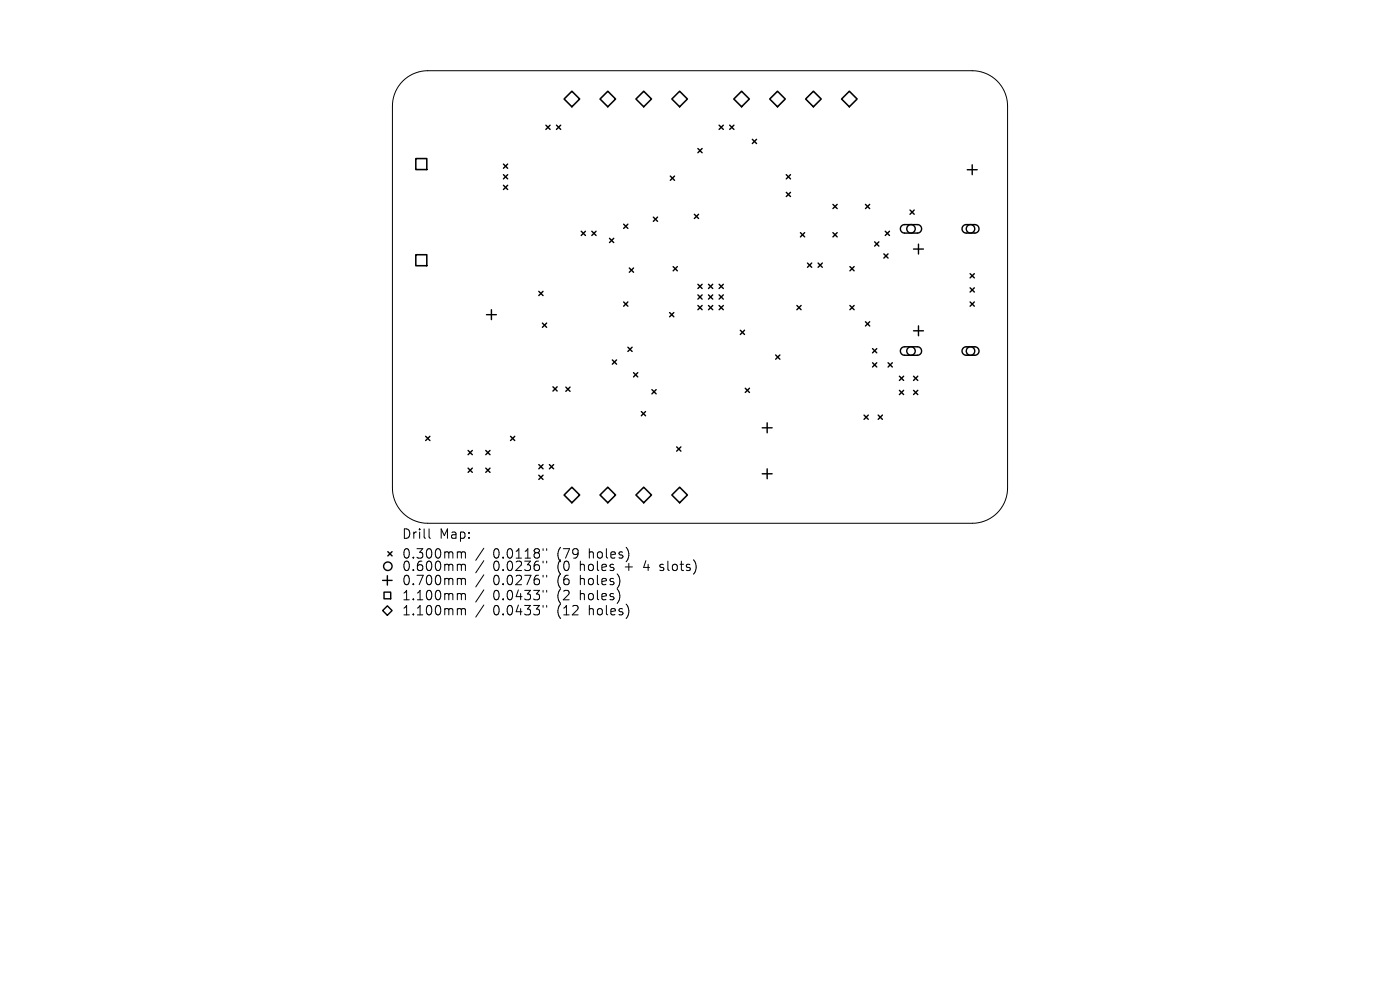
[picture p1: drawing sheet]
<svg xmlns="http://www.w3.org/2000/svg" width="297mm" height="210mm" viewBox="0 0 297 210" stroke-linecap="round" stroke-linejoin="round" font-family="sans-serif">
<defs><g id="words">
<g font-size="2.8">
<text x="85.2" y="114.6">Drill</text>
<text x="85.2" y="118.8">0.300mm</text>
<text x="93.2" y="114.6">Map:</text>
<text x="104.6" y="118.8">0.0118&quot;</text>
<text x="118.3" y="118.8">(79</text>
<text x="125.2" y="118.8">holes)</text>
<text x="85.2" y="121.4">0.600mm</text>
<text x="85.2" y="124.4">0.700mm</text>
<text x="104.6" y="121.4">0.0236&quot;</text>
<text x="104.6" y="124.4">0.0276&quot;</text>
<text x="118.3" y="121.4">(0</text>
<text x="118.3" y="124.4">(6</text>
<text x="123.3" y="121.4">holes</text>
<text x="123.3" y="124.4">holes)</text>
<text x="133" y="121.4">+</text>
<text x="137.2" y="121.4">4</text>
<text x="140.9" y="121.4">slots)</text>
<text x="85.2" y="127.6">1.100mm</text>
<text x="85.2" y="130.8">1.100mm</text>
<text x="104.6" y="127.6">0.0433&quot;</text>
<text x="104.6" y="130.8">0.0433&quot;</text>
<text x="118.3" y="127.6">(2</text>
<text x="118.3" y="130.8">(12</text>
<text x="123.3" y="127.6">holes)</text>
<text x="125.2" y="130.8">holes)</text>
</g>
</g></defs>
<g fill="none" stroke="#000" stroke-width=".21">
<path d="M85.4 17.2a7.5 7.5 0 0 1 5.4-2.2h115.5a7.5 7.5 0 0 1 7.5 7.5v81a7.5 7.5 0 0 1-7.5 7.5h-115.5a7.5 7.5 0 0 1-7.5-7.5v-81a7.5 7.5 0 0 1 2.1-5.3zM91 112.2v1.7l.3 .3M97.3 117.1h.3l.3 .2M97.3 119.7h.3l.3 .3M97.9 117.3l.3-.2 .4 .1 .1 1.2M97.9 117.3v1.1M97.9 120v1M97.9 120l.3-.3 .4 .1 .1 1.2M102.6 116.3l-1.7 2.6M102.6 118.9l-1.7 2.6M115.2 116.4v.4M115.2 119v.4"/>
<path d="M116 116.4v.4M116 119v.4M140.1 119.8v.5M97.3 122.7l.5 .1 .1 .2M97.3 125.9h.3l.3 .3M97.3 129.1h.3l.3 .3M97.9 129.4l.3-.3 .4 .1 .1 1.2M97.9 123v1M97.9 126.2v1M97.9 129.4v1M97.9 123l.3-.3 .4 .1 .1 1.2M97.9 126.2l.3-.3 .4 .1 .1 1.2"/>
<path d="M102.6 121.9l-1.7 2.6M102.6 125.1l-1.7 2.6M102.6 128.3l-1.7 2.6M115.2 122v.4M115.2 125.2v.4M115.2 128.4v.4M116 122v.4M116 125.2v.4M116 128.4v.4M140 120.9l.2 .1"/>
</g>
<g fill="none" stroke="#000" stroke-width=".3">
<path d="M106.8 34.8l.9 .9M106.8 37.1l.9 .9M106.8 39.3l.9 .9M107.7 34.8l-.9 .9M107.7 37.1l-.9 .9M107.7 39.3l-.9 .9M115.8 26.6l.9 .9M116.7 26.6l-.9 .9M118.1 26.6l.9 .9M119 26.6l-.9 .9M142.2 37.4l.9 .9M143.1 37.4l-.9 .9"/>
<path d="M148.1 31.5l.9 .9M149 31.5l-.9 .9M152.6 26.6l.9 .9M153.5 26.6l-.9 .9M154.8 26.6l.9 .9M155.7 26.6l-.9 .9M159.6 29.6l.9 .9M160.5 29.6l-.9 .9M166.8 37.1l.9 .9M167.7 37.1l-.9 .9M205.2 36h2.1M206.3 35v2.1"/>
<path d="M123.3 49.1l.9 .9M124.2 49.1l-.9 .9M125.6 49.1l.9 .9M126.5 49.1l-.9 .9M129.3 50.6l.9 .9M130.2 50.6l-.9 .9M132.3 47.6l.9 .9M133.2 47.6l-.9 .9M133.5 56.9l.9 .9M134.4 56.9l-.9 .9M138.6 46.1l.9 .9M139.5 46.1l-.9 .9"/>
<path d="M142.8 56.6l.9 .9M143.7 56.6l-.9 .9M147.3 45.5l.9 .9M148.2 45.5l-.9 .9M166.8 40.8l.9 .9M167.7 40.8l-.9 .9M169.8 49.4l.9 .9M170.7 49.4l-.9 .9M171.3 55.8l.9 .9M172.2 55.8l-.9 .9M173.6 55.8l.9 .9M174.5 55.8l-.9 .9"/>
<path d="M176.7 43.4l.9 .9M176.7 49.4l.9 .9M177.6 43.4l-.9 .9M177.6 49.4l-.9 .9M180.3 56.6l.9 .9M181.2 56.6l-.9 .9M183.6 43.4l.9 .9M184.5 43.4l-.9 .9M185.6 51.3l.9 .9M186.5 51.3l-.9 .9M187.5 53.9l.9 .9M187.8 49.1l.9 .9"/>
<path d="M188.4 53.9l-.9 .9M188.7 49.1l-.9 .9M191.3 47.9l.5-.3h2.8a.9 .9 0 0 1 .9 .9 .9 .9 0 0 1-.9 .9h-2.7a.9 .9 0 0 1-.8-.5 .9 .9 0 0 1 .2-1zM193.1 44.6l.9 .9M193.8 52.8h2.1M194 44.6l-.9 .9M194.9 51.8v2.1M204.4 47.9l.5-.3h1.9a.9 .9 0 0 1 .9 .9 .9 .9 0 0 1-.9 .9h-1.8a.9 .9 0 0 1-.8-.5 .9 .9 0 0 1 .2-1zM205.8 58.1l.9 .9M206.7 58.1l-.9 .9M103.2 66.8h2.1M104.3 65.7v2.1"/>
<path d="M114.3 61.8l.9 .9M115.1 68.5l.9 .9M115.2 61.8l-.9 .9M116 68.5l-.9 .9M129.9 76.4l.9 .9M130.8 76.4l-.9 .9M132.3 64.1l.9 .9M133.2 64.1l-.9 .9M133.2 73.7l.9 .9M134.1 73.7l-.9 .9M134.4 79.1l.9 .9M135.3 79.1l-.9 .9"/>
<path d="M142.1 66.3l.9 .9M143 66.3l-.9 .9M148.1 60.3l.9 .9M148.1 62.6l.9 .9M148.1 64.8l.9 .9M149 64.8l-.9 .9M149 60.3l-.9 .9M149 62.6l-.9 .9M150.3 62.6l.9 .9M150.3 64.8l.9 .9M150.3 60.3l.9 .9M151.2 62.6l-.9 .9"/>
<path d="M151.2 64.8l-.9 .9M151.2 60.3l-.9 .9M152.6 64.8l.9 .9M152.6 62.6l.9 .9M152.6 60.3l.9 .9M153.5 60.3l-.9 .9M153.5 62.6l-.9 .9M153.5 64.8l-.9 .9M157.1 70.1l.9 .9M158 70.1l-.9 .9M164.6 75.3l.9 .9M165.5 75.3l-.9 .9"/>
<path d="M169.1 64.8l.9 .9M170 64.8l-.9 .9M180.3 64.8l.9 .9M181.2 64.8l-.9 .9M183.6 68.3l.9 .9M184.5 68.3l-.9 .9M185.1 74l.9 .9M185.1 77l.9 .9M186 74l-.9 .9M186 77l-.9 .9M188.4 77l.9 .9M189.3 77l-.9 .9"/>
<path d="M190.8 79.8l.9 .9M191.7 79.8l-.9 .9M191.9 73.6h2.7a.9 .9 0 0 1 .9 .9 .9 .9 0 0 1-.9 .9h-2.7M191.9 73.6a.9 .9 0 0 0-.9 .9 .9 .9 0 0 0 .9 .9M193.8 79.8l.9 .9M193.8 70.2h2.1M194.7 79.8l-.9 .9M194.9 69.1v2.1M204.4 73.8l.5-.2h1.9a.9 .9 0 0 1 .9 .9 .9 .9 0 0 1-.9 .9h-1.8a.9 .9 0 0 1-.8-.6 .9 .9 0 0 1 .2-1zM205.8 61.1l.9 .9M205.8 64.1l.9 .9M206.7 61.1l-.9 .9"/>
<path d="M206.7 64.1l-.9 .9M90.3 92.6l.9 .9M91.2 92.6l-.9 .9M99.3 95.6l.9 .9M99.3 99.3l.9 .9M100.2 95.6l-.9 .9M100.2 99.3l-.9 .9M103.1 99.3l.9 .9M103.1 95.6l.9 .9M104 95.6l-.9 .9M104 99.3l-.9 .9M108.3 92.6l.9 .9"/>
<path d="M109.2 92.6l-.9 .9M114.3 98.6l.9 .9M115.2 98.6l-.9 .9M116.6 98.6l.9 .9M117.3 82.1l.9 .9M117.5 98.6l-.9 .9M118.2 82.1l-.9 .9M120 82.1l.9 .9M120.9 82.1l-.9 .9M136.1 87.3l.9 .9M137 87.3l-.9 .9M138.3 82.7l.9 .9"/>
<path d="M139.2 82.7l-.9 .9M143.6 94.8l.9 .9M144.5 94.8l-.9 .9M158.1 82.4l.9 .9M159 82.4l-.9 .9M161.7 90.8h2.1M162.8 89.7v2.1M162.8 99.5v2.1M183.3 88.1l.9 .9M184.2 88.1l-.9 .9M186.3 88.1l.9 .9M187.2 88.1l-.9 .9"/>
<path d="M190.8 82.8l.9 .9M191.7 82.8l-.9 .9M193.8 82.8l.9 .9M194.7 82.8l-.9 .9M82.3 117l.9 .9M83.2 117l-.9 .9M114.3 100.8l.9 .9M115.2 100.8l-.9 .9M161.7 100.5h2.1M81.2 129.5l1-1 1 1-1 1zM81.2 123.1h2M81.5 125.6h1.4v1.4h-1.4z"/>
<path d="M82.2 122.1v2"/>
<circle cx="193.3" cy="48.5" r=".9"/>
<circle cx="205.9" cy="48.5" r=".9"/>
<circle cx="193.3" cy="74.5" r=".9"/>
<circle cx="205.9" cy="74.5" r=".9"/>
<circle cx="82.3" cy="120.1" r=".9"/>
</g>
<g fill="none" stroke="#000" stroke-width=".33">
<path d="M121.3 19.4l1.7 1.6-1.7 1.7-1.6-1.7zM128.9 19.4l1.7 1.6-1.7 1.7-1.6-1.7zM136.6 19.4l1.6 1.6-1.6 1.7-1.7-1.7zM144.2 19.4l1.6 1.6-1.6 1.7-1.7-1.7zM157.3 19.4l1.7 1.6-1.7 1.7-1.6-1.7zM164.9 19.4l1.7 1.6-1.7 1.7-1.6-1.7zM172.6 19.4l1.6 1.6-1.6 1.7-1.7-1.7zM180.2 19.4l1.6 1.6-1.6 1.7-1.7-1.7zM88.2 33.6h2.3v2.4h-2.3zM88.2 54h2.3v2.4h-2.3zM119.7 105l1.6-1.6 1.7 1.6-1.7 1.7zM127.3 105l1.6-1.6 1.7 1.6-1.7 1.7z"/>
<path d="M134.9 105l1.7-1.6 1.6 1.6-1.6 1.7zM142.5 105l1.7-1.6 1.6 1.6-1.6 1.7z"/>
</g>
<use href="#words"/>
</svg>
